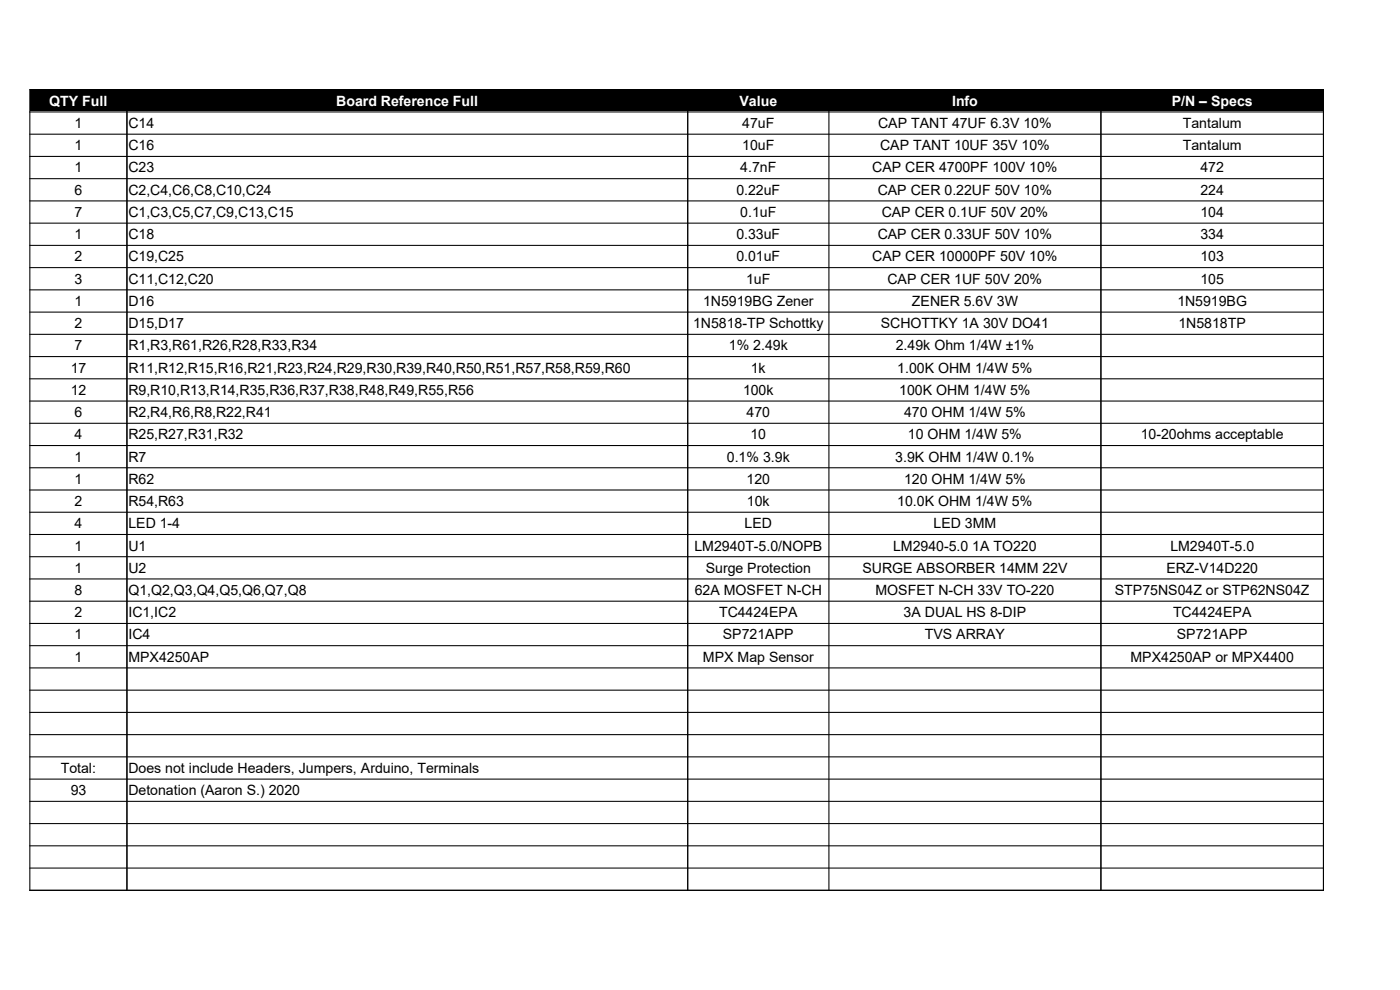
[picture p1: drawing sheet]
<svg xmlns="http://www.w3.org/2000/svg" width="297mm" height="210mm" viewBox="0 0 297 210" stroke-linecap="round" stroke-linejoin="round" font-family="sans-serif">
<defs><g id="words">
<g font-size="3" fill="#fff">
<text x="10.4" y="22.4">QTY Full</text>
<text x="71.3" y="22.4">Board Reference Full</text>
<text x="156.9" y="22.4">Value</text>
<text x="202" y="22.4">Info</text>
<text x="248.6" y="22.4">P/N – Specs</text>
</g>
<g font-size="3">
<text x="15.8" y="27.2">1</text>
<text x="27.2" y="27.2">C14</text>
<text x="157.5" y="27.2">47uF</text>
<text x="186.3" y="27.2">CAP TANT 47UF 6.3V 10%</text>
<text x="250.9" y="27.2">Tantalum</text>
<text x="15.8" y="31.9">1</text>
<text x="27.2" y="31.9">C16</text>
<text x="157.5" y="31.9">10uF</text>
<text x="186.7" y="31.9">CAP TANT 10UF 35V 10%</text>
<text x="250.9" y="31.9">Tantalum</text>
<text x="15.8" y="36.6">1</text>
<text x="15.8" y="41.3">6</text>
<text x="27.2" y="36.6">C23</text>
<text x="27.2" y="41.3">C2,C4,C6,C8,C10,C24</text>
<text x="156.2" y="41.3">0.22uF</text>
<text x="157.1" y="36.6">4.7nF</text>
<text x="185" y="36.6">CAP CER 4700PF 100V 10%</text>
<text x="186.2" y="41.3">CAP CER 0.22UF 50V 10%</text>
<text x="254.7" y="36.6">472</text>
<text x="254.7" y="41.3">224</text>
<text x="15.8" y="46">7</text>
<text x="27.2" y="46">C1,C3,C5,C7,C9,C13,C15</text>
<text x="157.1" y="46">0.1uF</text>
<text x="187" y="46">CAP CER 0.1UF 50V 20%</text>
<text x="254.7" y="46">104</text>
<text x="15.8" y="50.7">1</text>
<text x="27.2" y="50.7">C18</text>
<text x="156.2" y="50.7">0.33uF</text>
<text x="186.2" y="50.7">CAP CER 0.33UF 50V 10%</text>
<text x="254.7" y="50.7">334</text>
<text x="15.8" y="55.5">2</text>
<text x="27.2" y="55.5">C19,C25</text>
<text x="156.2" y="55.5">0.01uF</text>
<text x="185" y="55.5">CAP CER 10000PF 50V 10%</text>
<text x="254.7" y="55.5">103</text>
<text x="15.8" y="60.2">3</text>
<text x="15.8" y="64.9">1</text>
<text x="27.2" y="60.2">C11,C12,C20</text>
<text x="27.2" y="64.9">D16</text>
<text x="149.2" y="64.9">1N5919BG Zener</text>
<text x="158.3" y="60.2">1uF</text>
<text x="188.3" y="60.2">CAP CER 1UF 50V 20%</text>
<text x="193.5" y="64.9">ZENER 5.6V 3W</text>
<text x="249.8" y="64.9">1N5919BG</text>
<text x="254.7" y="60.2">105</text>
<text x="15.8" y="69.6">2</text>
<text x="27.2" y="69.6">D15,D17</text>
<text x="147" y="69.6">1N5818-TP Schottky</text>
<text x="186.9" y="69.6">SCHOTTKY 1A 30V DO41</text>
<text x="250" y="69.6">1N5818TP</text>
<text x="15.8" y="74.3">7</text>
<text x="27.2" y="74.3">R1,R3,R61,R26,R28,R33,R34</text>
<text x="154.6" y="74.3">1% 2.49k</text>
<text x="190" y="74.3">2.49k Ohm 1/4W ±1%</text>
<text x="15" y="79.1">17</text>
<text x="15" y="83.8">12</text>
<text x="27.2" y="79.1">R11,R12,R15,R16,R21,R23,R24,R29,R30,R39,R40,R50,R51,R57,R58,R59,R60</text>
<text x="27.2" y="83.8">R9,R10,R13,R14,R35,R36,R37,R38,R48,R49,R55,R56</text>
<text x="157.6" y="83.8">100k</text>
<text x="159.3" y="79.1">1k</text>
<text x="190.4" y="79.1">1.00K OHM 1/4W 5%</text>
<text x="190.8" y="83.8">100K OHM 1/4W 5%</text>
<text x="15.8" y="88.5">6</text>
<text x="27.2" y="88.5">R2,R4,R6,R8,R22,R41</text>
<text x="158.4" y="88.5">470</text>
<text x="191.8" y="88.5">470 OHM 1/4W 5%</text>
<text x="15.8" y="93.2">4</text>
<text x="27.2" y="93.2">R25,R27,R31,R32</text>
<text x="159.2" y="93.2">10</text>
<text x="192.6" y="93.2">10 OHM 1/4W 5%</text>
<text x="242" y="93.2">10-20ohms acceptable</text>
<text x="15.8" y="97.9">1</text>
<text x="27.2" y="97.9">R7</text>
<text x="154.2" y="97.9">0.1% 3.9k</text>
<text x="189.9" y="97.9">3.9K OHM 1/4W 0.1%</text>
<text x="15.8" y="102.6">1</text>
<text x="15.8" y="107.3">2</text>
<text x="27.2" y="102.6">R62</text>
<text x="27.2" y="107.3">R54,R63</text>
<text x="158.4" y="102.6">120</text>
<text x="158.5" y="107.3">10k</text>
<text x="190.4" y="107.3">10.0K OHM 1/4W 5%</text>
<text x="191.8" y="102.6">120 OHM 1/4W 5%</text>
<text x="15.8" y="112.1">4</text>
<text x="27.2" y="112.1">LED 1-4</text>
<text x="158" y="112.1">LED</text>
<text x="198.1" y="112.1">LED 3MM</text>
<text x="15.8" y="116.8">1</text>
<text x="27.2" y="116.8">U1</text>
<text x="147.3" y="116.8">LM2940T-5.0/NOPB</text>
<text x="189.5" y="116.8">LM2940-5.0 1A TO220</text>
<text x="248.3" y="116.8">LM2940T-5.0</text>
<text x="15.8" y="121.5">1</text>
<text x="27.2" y="121.5">U2</text>
<text x="149.7" y="121.5">Surge Protection</text>
<text x="183" y="121.5">SURGE ABSORBER 14MM 22V</text>
<text x="247.4" y="121.5">ERZ-V14D220</text>
<text x="15.8" y="126.2">8</text>
<text x="15.8" y="131">2</text>
<text x="27.2" y="126.2">Q1,Q2,Q3,Q4,Q5,Q6,Q7,Q8</text>
<text x="27.2" y="131">IC1,IC2</text>
<text x="147.4" y="126.2">62A MOSFET N-CH</text>
<text x="152.5" y="131">TC4424EPA</text>
<text x="185.7" y="126.2">MOSFET N-CH 33V TO-220</text>
<text x="191.7" y="131">3A DUAL HS 8-DIP</text>
<text x="236.5" y="126.2">STP75NS04Z or STP62NS04Z</text>
<text x="248.8" y="131">TC4424EPA</text>
<text x="15.8" y="135.6">1</text>
<text x="27.2" y="135.6">IC4</text>
<text x="153.3" y="135.6">SP721APP</text>
<text x="196.2" y="135.6">TVS ARRAY</text>
<text x="249.7" y="135.6">SP721APP</text>
<text x="15.8" y="140.4">1</text>
<text x="27.2" y="140.4">MPX4250AP</text>
<text x="149.1" y="140.4">MPX Map Sensor</text>
<text x="239.8" y="140.4">MPX4250AP or MPX4400</text>
<text x="12.9" y="164">Total:</text>
<text x="27.2" y="164">Does not include Headers, Jumpers, Arduino, Terminals</text>
<text x="15" y="168.7">93</text>
<text x="27.2" y="168.7">Detonation (Aaron S.) 2020</text>
</g>
</g></defs>
<g fill="#000">
<path d="M6.3 19h20.6v4.7h-20.6z" fill-rule="evenodd"/>
<path d="M26.9 19h119v4.7h-119z" fill-rule="evenodd"/>
<path d="M145.9 19h87.6v4.7h-87.6z" fill-rule="evenodd"/>
<path d="M233.5 19h47.2v4.7h-47.2z" fill-rule="evenodd"/>
</g>
<path d="M233.5 19v4.7" fill="none" stroke="#000" stroke-width=".21"/>
<g fill="#fff">
<path d="M6.3 23.7h20.6v160.4h-20.6z" fill-rule="evenodd"/>
<path d="M26.9 23.7h119v160.4h-119z" fill-rule="evenodd"/>
<path d="M145.9 23.7h87.6v160.4h-87.6z" fill-rule="evenodd"/>
<path d="M233.5 23.7v160.4z" fill-rule="evenodd"/>
<path d="M233.5 23.7h47.2v160.4h-47.2z" fill-rule="evenodd"/>
<path d="M6.3 184.1h20.6v4.7h-20.6z" fill-rule="evenodd"/>
<path d="M26.9 184.1h119v4.7h-119z" fill-rule="evenodd"/>
<path d="M145.9 184.1v4.7z" fill-rule="evenodd"/>
</g>
<g fill="none" stroke="#000" stroke-width=".22">
<path d="M6.2 19h274.7M6.3 18.9v170.1M26.9 18.9v170.1M145.9 18.9v170.1M175.8 18.9v170.1M233.6 18.9v170.1M280.8 18.9v170.1M6.2 23.7h274.7M6.2 28.5h274.7M6.2 33.2h274.7M6.2 37.9h274.7M6.2 42.6h274.7"/>
<path d="M6.2 47.3h274.7M6.2 52.1h274.7M6.2 56.8h274.7M6.2 61.5h274.7M6.2 66.2h274.7M6.2 70.9h274.7M6.2 75.6h274.7M6.2 80.4h274.7M6.2 85.1h274.7M6.2 89.8h274.7M6.2 94.5h274.7M6.2 99.2h274.7"/>
<path d="M6.2 103.9h274.7M6.2 108.7h274.7M6.2 113.4h274.7M6.2 118.1h274.7M6.2 122.8h274.7M6.2 127.5h274.7M6.2 132.3h274.7M6.2 137h274.7M6.2 141.7h274.7M6.2 146.4h274.7M6.2 151.1h274.7M6.2 155.8h274.7"/>
<path d="M6.2 160.6h274.7M6.2 165.3h274.7M6.2 170h274.7M6.2 174.7h274.7M6.2 179.4h274.7M6.2 184.1h274.7M6.2 188.9h274.7"/>
</g>
<use href="#words"/>
</svg>
